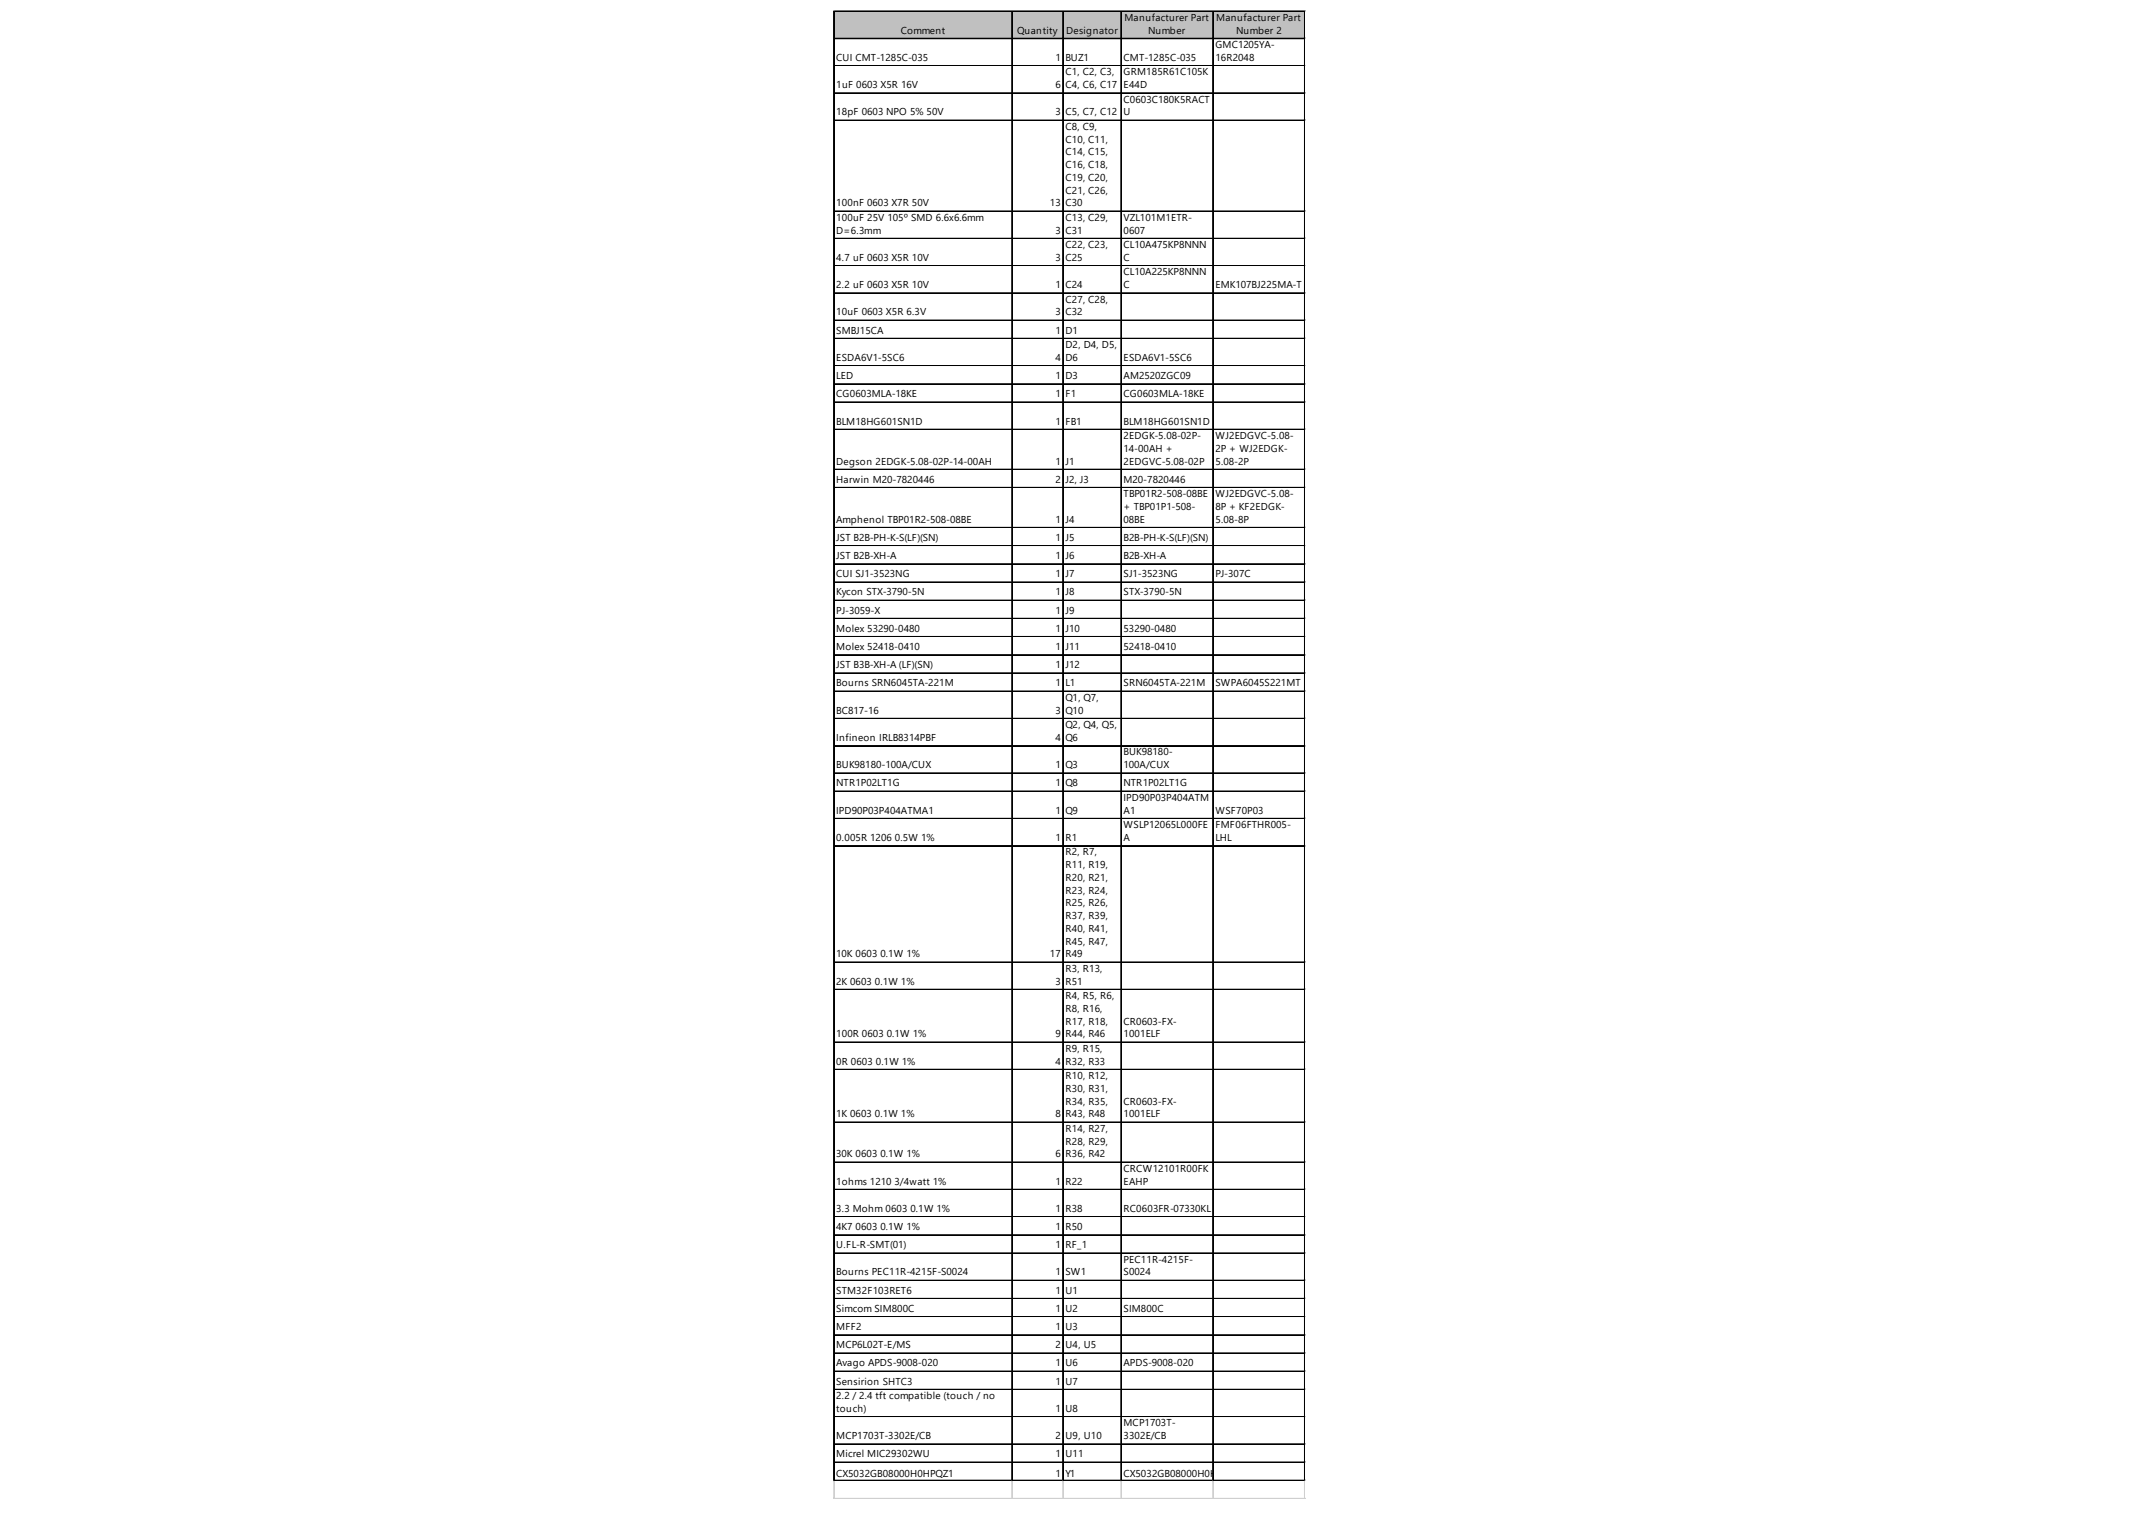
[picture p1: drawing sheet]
<svg xmlns="http://www.w3.org/2000/svg" width="297mm" height="210mm" viewBox="0 0 297 210" stroke-linecap="round" stroke-linejoin="round" font-family="sans-serif">
<defs><g id="words">
<g font-size="1.4">
<text x="125" y="4.7">Comment</text>
<text x="141.1" y="4.7">Quantity</text>
<text x="147.9" y="4.7">Designator</text>
<text x="156" y="2.9">Manufacturer Part</text>
<text x="159.3" y="4.7">Number</text>
<text x="168.7" y="2.9">Manufacturer Part</text>
<text x="171.5" y="4.7">Number 2</text>
<text x="116" y="8.4">CUI CMT-1285C-035</text>
<text x="146.4" y="8.4">1</text>
<text x="147.8" y="8.4">BUZ1</text>
<text x="147.8" y="10.5">C1, C2, C3,</text>
<text x="155.9" y="8.4">CMT-1285C-035</text>
<text x="155.9" y="10.5">GRM185R61C105K</text>
<text x="168.6" y="6.7">GMC1205YA-</text>
<text x="168.6" y="8.4">16R2048</text>
<text x="116" y="12.2">1uF 0603 X5R 16V</text>
<text x="116" y="16">18pF 0603 NPO 5% 50V</text>
<text x="146.4" y="12.2">6</text>
<text x="146.4" y="16">3</text>
<text x="147.8" y="12.2">C4, C6, C17</text>
<text x="147.8" y="16">C5, C7, C12</text>
<text x="155.9" y="12.2">E44D</text>
<text x="155.9" y="14.2">C0603C180K5RACT</text>
<text x="155.9" y="16">U</text>
<text x="147.8" y="18">C8, C9,</text>
<text x="147.8" y="19.8">C10, C11,</text>
<text x="147.8" y="21.6">C14, C15,</text>
<text x="147.8" y="23.3">C16, C18,</text>
<text x="116" y="28.6">100nF 0603 X7R 50V</text>
<text x="145.7" y="28.6">13</text>
<text x="147.8" y="25.1">C19, C20,</text>
<text x="147.8" y="26.9">C21, C26,</text>
<text x="147.8" y="28.6">C30</text>
<text x="116" y="30.6">100uF 25V 105º SMD 6.6x6.6mm</text>
<text x="116" y="32.4">D=6.3mm</text>
<text x="146.4" y="32.4">3</text>
<text x="147.8" y="30.6">C13, C29,</text>
<text x="147.8" y="32.4">C31</text>
<text x="147.8" y="34.4">C22, C23,</text>
<text x="155.9" y="30.6">VZL101M1ETR-</text>
<text x="155.9" y="32.4">0607</text>
<text x="155.9" y="34.4">CL10A475KP8NNN</text>
<text x="116" y="36.2">4.7 uF 0603 X5R 10V</text>
<text x="116" y="40">2.2 uF 0603 X5R 10V</text>
<text x="146.4" y="36.2">3</text>
<text x="146.4" y="40">1</text>
<text x="147.8" y="36.2">C25</text>
<text x="147.8" y="40">C24</text>
<text x="147.8" y="42">C27, C28,</text>
<text x="155.9" y="36.2">C</text>
<text x="155.9" y="38.2">CL10A225KP8NNN</text>
<text x="155.9" y="40">C</text>
<text x="168.6" y="40">EMK107BJ225MA-T</text>
<text x="116" y="43.8">10uF 0603 X5R 6.3V</text>
<text x="116" y="46.3">SMBJ15CA</text>
<text x="146.4" y="43.8">3</text>
<text x="146.4" y="46.3">1</text>
<text x="147.8" y="43.8">C32</text>
<text x="147.8" y="46.3">D1</text>
<text x="116" y="50.1">ESDA6V1-5SC6</text>
<text x="116" y="52.6">LED</text>
<text x="146.4" y="50.1">4</text>
<text x="146.4" y="52.6">1</text>
<text x="147.8" y="48.3">D2, D4, D5,</text>
<text x="147.8" y="50.1">D6</text>
<text x="147.8" y="52.6">D3</text>
<text x="155.9" y="50.1">ESDA6V1-5SC6</text>
<text x="155.9" y="52.6">AM2520ZGC09</text>
<text x="116" y="55.1">CG0603MLA-18KE</text>
<text x="116" y="58.9">BLM18HG601SN1D</text>
<text x="146.4" y="55.1">1</text>
<text x="146.4" y="58.9">1</text>
<text x="147.8" y="55.1">F1</text>
<text x="147.8" y="58.9">FB1</text>
<text x="155.9" y="55.1">CG0603MLA-18KE</text>
<text x="155.9" y="58.9">BLM18HG601SN1D</text>
<text x="116" y="64.4">Degson 2EDGK-5.08-02P-14-00AH</text>
<text x="146.4" y="64.4">1</text>
<text x="147.8" y="64.4">J1</text>
<text x="155.9" y="60.9">2EDGK-5.08-02P-</text>
<text x="155.9" y="62.7">14-00AH +</text>
<text x="155.9" y="64.4">2EDGVC-5.08-02P</text>
<text x="168.6" y="60.9">WJ2EDGVC-5.08-</text>
<text x="168.6" y="62.7">2P + WJ2EDGK-</text>
<text x="168.6" y="64.4">5.08-2P</text>
<text x="116" y="67">Harwin M20-7820446</text>
<text x="146.4" y="67">2</text>
<text x="147.8" y="67">J2, J3</text>
<text x="155.9" y="67">M20-7820446</text>
<text x="155.9" y="69">TBP01R2-508-08BE</text>
<text x="155.9" y="70.7">+ TBP01P1-508-</text>
<text x="168.6" y="69">WJ2EDGVC-5.08-</text>
<text x="168.6" y="70.7">8P + KF2EDGK-</text>
<text x="116" y="72.5">Amphenol TBP01R2-508-08BE</text>
<text x="116" y="75">JST B2B-PH-K-S(LF)(SN)</text>
<text x="116" y="77.6">JST B2B-XH-A</text>
<text x="146.4" y="72.5">1</text>
<text x="146.4" y="75">1</text>
<text x="146.4" y="77.6">1</text>
<text x="147.8" y="72.5">J4</text>
<text x="147.8" y="75">J5</text>
<text x="147.8" y="77.6">J6</text>
<text x="155.9" y="72.5">08BE</text>
<text x="155.9" y="75">B2B-PH-K-S(LF)(SN)</text>
<text x="155.9" y="77.6">B2B-XH-A</text>
<text x="168.6" y="72.5">5.08-8P</text>
<text x="116" y="80.1">CUI SJ1-3523NG</text>
<text x="116" y="82.6">Kycon STX-3790-5N</text>
<text x="146.4" y="80.1">1</text>
<text x="146.4" y="82.6">1</text>
<text x="147.8" y="80.1">J7</text>
<text x="147.8" y="82.6">J8</text>
<text x="155.9" y="80.1">SJ1-3523NG</text>
<text x="155.9" y="82.6">STX-3790-5N</text>
<text x="168.6" y="80.1">PJ-307C</text>
<text x="116" y="85.1">PJ-3059-X</text>
<text x="116" y="87.7">Molex 53290-0480</text>
<text x="146.4" y="85.1">1</text>
<text x="146.4" y="87.7">1</text>
<text x="147.8" y="85.1">J9</text>
<text x="147.8" y="87.7">J10</text>
<text x="155.9" y="87.7">53290-0480</text>
<text x="116" y="90.2">Molex 52418-0410</text>
<text x="116" y="92.7">JST B3B-XH-A (LF)(SN)</text>
<text x="116" y="95.2">Bourns SRN6045TA-221M</text>
<text x="146.4" y="90.2">1</text>
<text x="146.4" y="92.7">1</text>
<text x="146.4" y="95.2">1</text>
<text x="147.8" y="90.2">J11</text>
<text x="147.8" y="92.7">J12</text>
<text x="147.8" y="95.2">L1</text>
<text x="155.9" y="90.2">52418-0410</text>
<text x="155.9" y="95.2">SRN6045TA-221M</text>
<text x="168.6" y="95.2">SWPA6045S221MT</text>
<text x="116" y="99">BC817-16</text>
<text x="146.4" y="99">3</text>
<text x="147.8" y="97.2">Q1, Q7,</text>
<text x="147.8" y="99">Q10</text>
<text x="147.8" y="101">Q2, Q4, Q5,</text>
<text x="116" y="102.8">Infineon IRLB8314PBF</text>
<text x="116" y="106.6">BUK98180-100A/CUX</text>
<text x="146.4" y="102.8">4</text>
<text x="146.4" y="106.6">1</text>
<text x="147.8" y="102.8">Q6</text>
<text x="147.8" y="106.6">Q3</text>
<text x="155.9" y="104.8">BUK98180-</text>
<text x="155.9" y="106.6">100A/CUX</text>
<text x="116" y="109.1">NTR1P02LT1G</text>
<text x="116" y="112.9">IPD90P03P404ATMA1</text>
<text x="146.4" y="109.1">1</text>
<text x="146.4" y="112.9">1</text>
<text x="147.8" y="109.1">Q8</text>
<text x="147.8" y="112.9">Q9</text>
<text x="155.9" y="109.1">NTR1P02LT1G</text>
<text x="155.9" y="111.1">IPD90P03P404ATM</text>
<text x="155.9" y="112.9">A1</text>
<text x="168.6" y="112.9">WSF70P03</text>
<text x="116" y="116.7">0.005R 1206 0.5W 1%</text>
<text x="146.4" y="116.7">1</text>
<text x="147.8" y="116.7">R1</text>
<text x="147.8" y="118.7">R2, R7,</text>
<text x="155.9" y="114.9">WSLP12065L000FE</text>
<text x="155.9" y="116.7">A</text>
<text x="168.6" y="114.9">FMF06FTHR005-</text>
<text x="168.6" y="116.7">LHL</text>
<text x="147.8" y="120.4">R11, R19,</text>
<text x="147.8" y="122.2">R20, R21,</text>
<text x="147.8" y="124">R23, R24,</text>
<text x="147.8" y="125.7">R25, R26,</text>
<text x="147.8" y="127.5">R37, R39,</text>
<text x="147.8" y="129.3">R40, R41,</text>
<text x="147.8" y="131">R45, R47,</text>
<text x="116" y="132.8">10K 0603 0.1W 1%</text>
<text x="116" y="136.6">2K 0603 0.1W 1%</text>
<text x="145.7" y="132.8">17</text>
<text x="146.4" y="136.6">3</text>
<text x="147.8" y="132.8">R49</text>
<text x="147.8" y="134.8">R3, R13,</text>
<text x="147.8" y="136.6">R51</text>
<text x="116" y="143.9">100R 0603 0.1W 1%</text>
<text x="146.4" y="143.9">9</text>
<text x="147.8" y="138.6">R4, R5, R6,</text>
<text x="147.8" y="140.4">R8, R16,</text>
<text x="147.8" y="142.1">R17, R18,</text>
<text x="147.8" y="143.9">R44, R46</text>
<text x="155.9" y="142.1">CR0603-FX-</text>
<text x="155.9" y="143.9">1001ELF</text>
<text x="116" y="147.7">0R 0603 0.1W 1%</text>
<text x="146.4" y="147.7">4</text>
<text x="147.8" y="145.9">R9, R15,</text>
<text x="147.8" y="147.7">R32, R33</text>
<text x="147.8" y="149.7">R10, R12,</text>
<text x="116" y="155">1K 0603 0.1W 1%</text>
<text x="146.4" y="155">8</text>
<text x="147.8" y="151.5">R30, R31,</text>
<text x="147.8" y="153.2">R34, R35,</text>
<text x="147.8" y="155">R43, R48</text>
<text x="155.9" y="153.2">CR0603-FX-</text>
<text x="155.9" y="155">1001ELF</text>
<text x="116" y="160.6">30K 0603 0.1W 1%</text>
<text x="146.4" y="160.6">6</text>
<text x="147.8" y="157">R14, R27,</text>
<text x="147.8" y="158.8">R28, R29,</text>
<text x="147.8" y="160.6">R36, R42</text>
<text x="116" y="164.3">1ohms 1210 3/4watt 1%</text>
<text x="146.4" y="164.3">1</text>
<text x="147.8" y="164.3">R22</text>
<text x="155.9" y="162.6">CRCW12101R00FK</text>
<text x="155.9" y="164.3">EAHP</text>
<text x="116" y="168.1">3.3 Mohm 0603 0.1W 1%</text>
<text x="116" y="170.6">4K7 0603 0.1W 1%</text>
<text x="116" y="173.2">U.FL-R-SMT(01)</text>
<text x="146.4" y="168.1">1</text>
<text x="146.4" y="170.6">1</text>
<text x="146.4" y="173.2">1</text>
<text x="147.8" y="168.1">R38</text>
<text x="147.8" y="170.6">R50</text>
<text x="147.8" y="173.2">RF_1</text>
<text x="155.9" y="168.1">RC0603FR-07330KL</text>
<text x="116" y="177">Bourns PEC11R-4215F-S0024</text>
<text x="116" y="179.5">STM32F103RET6</text>
<text x="146.4" y="177">1</text>
<text x="146.4" y="179.5">1</text>
<text x="147.8" y="177">SW1</text>
<text x="147.8" y="179.5">U1</text>
<text x="155.9" y="175.2">PEC11R-4215F-</text>
<text x="155.9" y="177">S0024</text>
<text x="116" y="182">Simcom SIM800C</text>
<text x="116" y="184.5">MFF2</text>
<text x="146.4" y="182">1</text>
<text x="146.4" y="184.5">1</text>
<text x="147.8" y="182">U2</text>
<text x="147.8" y="184.5">U3</text>
<text x="155.9" y="182">SIM800C</text>
<text x="116" y="187">MCP6L02T-E/MS</text>
<text x="116" y="189.6">Avago APDS-9008-020</text>
<text x="146.4" y="187">2</text>
<text x="146.4" y="189.6">1</text>
<text x="147.8" y="187">U4, U5</text>
<text x="147.8" y="189.6">U6</text>
<text x="155.9" y="189.6">APDS-9008-020</text>
<text x="116" y="192.1">Sensirion SHTC3</text>
<text x="116" y="194.1">2.2 / 2.4 tft compatible (touch / no</text>
<text x="116" y="195.9">touch)</text>
<text x="146.4" y="192.1">1</text>
<text x="146.4" y="195.9">1</text>
<text x="147.8" y="192.1">U7</text>
<text x="147.8" y="195.9">U8</text>
<text x="155.9" y="197.9">MCP1703T-</text>
<text x="116" y="199.7">MCP1703T-3302E/CB</text>
<text x="116" y="202.2">Micrel MIC29302WU</text>
<text x="146.4" y="199.7">2</text>
<text x="146.4" y="202.2">1</text>
<text x="147.8" y="199.7">U9, U10</text>
<text x="147.8" y="202.2">U11</text>
<text x="155.9" y="199.7">3302E/CB</text>
<text x="116" y="205">CX5032GB08000H0HPQZ1</text>
<text x="146.4" y="205">1</text>
<text x="147.8" y="205">Y1</text>
<text x="155.9" y="205">CX5032GB08000H0HPQZ1</text>
</g>
</g></defs>
<path d="M115.7 1.6h65.4v3.8h-65.4z" fill="#c0c0c0"/>
<g fill="none" stroke="#000" stroke-width=".14">
<path d="M115.6 1.5v204M115.7 1.5v204M115.8 1.5h65.3M115.8 1.6h65.3M115.8 5.3h65.3M115.8 5.4h65.3M115.8 9.1h65.3M115.8 12.9h65.3M115.8 16.7h65.3M140.4 1.6v203.9M147.4 1.6v203.9M147.5 1.6v203.9"/>
<path d="M155.5 1.6v203.9M155.6 1.6v203.9M168.2 1.6v203.9M168.3 1.6v203.9M181 1.6v203.9M115.8 29.3h65.3M115.8 33.1h65.3M115.8 36.8h65.3M115.8 36.9h65.3M115.8 40.6h65.3M115.8 40.7h65.3M115.8 44.4h65.3"/>
<path d="M115.8 44.5h65.3M115.8 46.9h65.3M115.8 47h65.3M115.8 50.7h65.3M115.8 50.8h65.3M115.8 53.2h65.3M115.8 53.3h65.3M115.8 55.8h65.3M115.8 59.5h65.3M115.8 59.6h65.3M115.8 65.1h65.3M115.8 65.2h65.3"/>
<path d="M115.8 67.6h65.3M115.8 67.7h65.3M115.8 73.2h65.3M115.8 75.7h65.3M115.8 78.2h65.3M115.8 78.3h65.3M115.8 80.7h65.3M115.8 80.8h65.3M115.8 83.3h65.3M115.8 85.8h65.3M115.8 88.3h65.3M115.8 88.4h65.3"/>
<path d="M115.8 90.8h65.3M115.8 90.9h65.3M115.8 93.3h65.3M115.8 93.4h65.3M115.8 95.9h65.3M115.8 99.6h65.3M115.8 99.7h65.3M115.8 103.4h65.3M115.8 103.5h65.3M115.8 107.2h65.3M115.8 107.3h65.3M115.8 109.7h65.3"/>
<path d="M115.8 109.8h65.3M115.8 113.5h65.3M115.8 113.6h65.3M115.8 117.3h65.3M115.8 117.4h65.3M115.8 133.5h65.3M115.8 137.2h65.3M115.8 137.3h65.3M115.8 144.6h65.3M115.8 148.3h65.3M115.8 148.4h65.3M115.8 155.7h65.3"/>
<path d="M115.8 161.2h65.3M115.8 161.3h65.3M115.8 165h65.3M115.8 168.8h65.3M115.8 171.3h65.3M115.8 171.4h65.3M115.8 173.8h65.3M115.8 173.9h65.3M115.8 177.6h65.3M115.8 177.7h65.3M115.8 180.1h65.3M115.8 180.2h65.3"/>
<path d="M115.8 182.6h65.3M115.8 182.7h65.3M115.8 185.2h65.3M115.8 187.7h65.3M115.8 187.8h65.3M115.8 190.2h65.3M115.8 190.3h65.3M115.8 192.7h65.3M115.8 192.8h65.3M115.8 196.5h65.3M115.8 196.6h65.3M115.8 200.3h65.3"/>
<path d="M115.8 200.4h65.3M115.8 202.8h65.3M115.8 202.9h65.3M115.8 205.3h65.3M115.8 205.4h65.3"/>
</g>
<path d="M181.1 1.5h.1M115.6 205.5v2.4M115.7 205.5v2.4M140.4 205.5v2.4M147.4 205.5v2.4M147.5 205.5v2.4M155.5 205.5v2.4M155.6 205.5v2.4M168.2 205.5v2.4M168.3 205.5v2.4M181 205.5v2.4" fill="none" stroke="#d4d4d4" stroke-width=".14"/>
<path d="M181.1 1.5l.1 .1z" fill="#d4d4d4"/>
<path d="M181.1 5.3h.1" fill="none" stroke="#d4d4d4" stroke-width=".14"/>
<path d="M181.1 5.3l.1 .1z" fill="#d4d4d4"/>
<path d="M181.1 9.1h.1" fill="none" stroke="#d4d4d4" stroke-width=".14"/>
<path d="M181.1 9.1l.1 .1z" fill="#d4d4d4"/>
<path d="M181.1 12.9h.1" fill="none" stroke="#d4d4d4" stroke-width=".14"/>
<path d="M181.1 12.9l.1 .1z" fill="#d4d4d4"/>
<path d="M181.1 16.7h.1" fill="none" stroke="#d4d4d4" stroke-width=".14"/>
<path d="M181.1 16.7l.1 .1z" fill="#d4d4d4"/>
<path d="M181.1 29.3h.1" fill="none" stroke="#d4d4d4" stroke-width=".14"/>
<path d="M181.1 29.3l.1 .1z" fill="#d4d4d4"/>
<path d="M181.1 33.1h.1" fill="none" stroke="#d4d4d4" stroke-width=".14"/>
<path d="M181.1 33.1l.1 .1z" fill="#d4d4d4"/>
<path d="M181.1 36.8h.1" fill="none" stroke="#d4d4d4" stroke-width=".14"/>
<path d="M181.1 36.8l.1 .2z" fill="#d4d4d4"/>
<path d="M181.1 40.6h.1" fill="none" stroke="#d4d4d4" stroke-width=".14"/>
<path d="M181.1 40.6l.1 .1z" fill="#d4d4d4"/>
<path d="M181.1 44.4h.1" fill="none" stroke="#d4d4d4" stroke-width=".14"/>
<path d="M181.1 44.4l.1 .1z" fill="#d4d4d4"/>
<path d="M181.1 46.9h.1" fill="none" stroke="#d4d4d4" stroke-width=".14"/>
<path d="M181.1 46.9l.1 .2z" fill="#d4d4d4"/>
<path d="M181.1 50.7h.1" fill="none" stroke="#d4d4d4" stroke-width=".14"/>
<path d="M181.1 50.7l.1 .1z" fill="#d4d4d4"/>
<path d="M181.1 53.2h.1" fill="none" stroke="#d4d4d4" stroke-width=".14"/>
<path d="M181.1 53.2l.1 .2z" fill="#d4d4d4"/>
<path d="M181.1 55.8h.1" fill="none" stroke="#d4d4d4" stroke-width=".14"/>
<path d="M181.1 55.8l.1 .1z" fill="#d4d4d4"/>
<path d="M181.1 59.5h.1" fill="none" stroke="#d4d4d4" stroke-width=".14"/>
<path d="M181.1 59.5l.1 .2z" fill="#d4d4d4"/>
<path d="M181.1 65.1h.1" fill="none" stroke="#d4d4d4" stroke-width=".14"/>
<path d="M181.1 65.1l.1 .1z" fill="#d4d4d4"/>
<path d="M181.1 67.6h.1" fill="none" stroke="#d4d4d4" stroke-width=".14"/>
<path d="M181.1 67.6l.1 .1z" fill="#d4d4d4"/>
<path d="M181.1 73.2h.1" fill="none" stroke="#d4d4d4" stroke-width=".14"/>
<path d="M181.1 73.2l.1 .1z" fill="#d4d4d4"/>
<path d="M181.1 75.7h.1" fill="none" stroke="#d4d4d4" stroke-width=".14"/>
<path d="M181.1 75.7l.1 .1z" fill="#d4d4d4"/>
<path d="M181.1 78.2h.1" fill="none" stroke="#d4d4d4" stroke-width=".14"/>
<path d="M181.1 78.2l.1 .1z" fill="#d4d4d4"/>
<path d="M181.1 80.7h.1" fill="none" stroke="#d4d4d4" stroke-width=".14"/>
<path d="M181.1 80.7l.1 .2z" fill="#d4d4d4"/>
<path d="M181.1 83.3h.1" fill="none" stroke="#d4d4d4" stroke-width=".14"/>
<path d="M181.1 83.3l.1 .1z" fill="#d4d4d4"/>
<path d="M181.1 85.8h.1" fill="none" stroke="#d4d4d4" stroke-width=".14"/>
<path d="M181.1 85.8l.1 .1z" fill="#d4d4d4"/>
<path d="M181.1 88.3h.1" fill="none" stroke="#d4d4d4" stroke-width=".14"/>
<path d="M181.1 88.3l.1 .1z" fill="#d4d4d4"/>
<path d="M181.1 90.8h.1" fill="none" stroke="#d4d4d4" stroke-width=".14"/>
<path d="M181.1 90.8l.1 .1z" fill="#d4d4d4"/>
<path d="M181.1 93.3h.1" fill="none" stroke="#d4d4d4" stroke-width=".14"/>
<path d="M181.1 93.3l.1 .2z" fill="#d4d4d4"/>
<path d="M181.1 95.9h.1" fill="none" stroke="#d4d4d4" stroke-width=".14"/>
<path d="M181.1 95.9l.1 .1z" fill="#d4d4d4"/>
<path d="M181.1 99.6h.1" fill="none" stroke="#d4d4d4" stroke-width=".14"/>
<path d="M181.1 99.6l.1 .2z" fill="#d4d4d4"/>
<path d="M181.1 103.4h.1" fill="none" stroke="#d4d4d4" stroke-width=".14"/>
<path d="M181.1 103.4l.1 .2z" fill="#d4d4d4"/>
<path d="M181.1 107.2h.1" fill="none" stroke="#d4d4d4" stroke-width=".14"/>
<path d="M181.1 107.2l.1 .1z" fill="#d4d4d4"/>
<path d="M181.1 109.7h.1" fill="none" stroke="#d4d4d4" stroke-width=".14"/>
<path d="M181.1 109.7l.1 .2z" fill="#d4d4d4"/>
<path d="M181.1 113.5h.1" fill="none" stroke="#d4d4d4" stroke-width=".14"/>
<path d="M181.1 113.5l.1 .2z" fill="#d4d4d4"/>
<path d="M181.1 117.3h.1" fill="none" stroke="#d4d4d4" stroke-width=".14"/>
<path d="M181.1 117.3l.1 .1z" fill="#d4d4d4"/>
<path d="M181.1 133.5h.1" fill="none" stroke="#d4d4d4" stroke-width=".14"/>
<path d="M181.1 133.5l.1 .1z" fill="#d4d4d4"/>
<path d="M181.1 137.2h.1" fill="none" stroke="#d4d4d4" stroke-width=".14"/>
<path d="M181.1 137.2l.1 .2z" fill="#d4d4d4"/>
<path d="M181.1 144.6h.1" fill="none" stroke="#d4d4d4" stroke-width=".14"/>
<path d="M181.1 144.6l.1 .1z" fill="#d4d4d4"/>
<path d="M181.1 148.3h.1" fill="none" stroke="#d4d4d4" stroke-width=".14"/>
<path d="M181.1 148.3l.1 .2z" fill="#d4d4d4"/>
<path d="M181.1 155.7h.1" fill="none" stroke="#d4d4d4" stroke-width=".14"/>
<path d="M181.1 155.7l.1 .1z" fill="#d4d4d4"/>
<path d="M181.1 161.2h.1" fill="none" stroke="#d4d4d4" stroke-width=".14"/>
<path d="M181.1 161.2l.1 .1z" fill="#d4d4d4"/>
<path d="M181.1 165h.1" fill="none" stroke="#d4d4d4" stroke-width=".14"/>
<path d="M181.1 165l.1 .1z" fill="#d4d4d4"/>
<path d="M181.1 168.8h.1" fill="none" stroke="#d4d4d4" stroke-width=".14"/>
<path d="M181.1 168.8l.1 .1z" fill="#d4d4d4"/>
<path d="M181.1 171.3h.1" fill="none" stroke="#d4d4d4" stroke-width=".14"/>
<path d="M181.1 171.3l.1 .1z" fill="#d4d4d4"/>
<path d="M181.1 173.8h.1" fill="none" stroke="#d4d4d4" stroke-width=".14"/>
<path d="M181.1 173.8l.1 .1z" fill="#d4d4d4"/>
<path d="M181.1 177.6h.1" fill="none" stroke="#d4d4d4" stroke-width=".14"/>
<path d="M181.1 177.6l.1 .1z" fill="#d4d4d4"/>
<path d="M181.1 180.1h.1" fill="none" stroke="#d4d4d4" stroke-width=".14"/>
<path d="M181.1 180.1l.1 .1z" fill="#d4d4d4"/>
<path d="M181.1 182.6h.1" fill="none" stroke="#d4d4d4" stroke-width=".14"/>
<path d="M181.1 182.6l.1 .2z" fill="#d4d4d4"/>
<path d="M181.1 185.2h.1" fill="none" stroke="#d4d4d4" stroke-width=".14"/>
<path d="M181.1 185.2l.1 .1z" fill="#d4d4d4"/>
<path d="M181.1 187.7h.1" fill="none" stroke="#d4d4d4" stroke-width=".14"/>
<path d="M181.1 187.7l.1 .1z" fill="#d4d4d4"/>
<path d="M181.1 190.2h.1" fill="none" stroke="#d4d4d4" stroke-width=".14"/>
<path d="M181.1 190.2l.1 .1z" fill="#d4d4d4"/>
<path d="M181.1 192.7h.1" fill="none" stroke="#d4d4d4" stroke-width=".14"/>
<path d="M181.1 192.7l.1 .2z" fill="#d4d4d4"/>
<path d="M181.1 196.5h.1" fill="none" stroke="#d4d4d4" stroke-width=".14"/>
<path d="M181.1 196.5l.1 .1z" fill="#d4d4d4"/>
<path d="M181.1 200.3h.1" fill="none" stroke="#d4d4d4" stroke-width=".14"/>
<path d="M181.1 200.3l.1 .1z" fill="#d4d4d4"/>
<path d="M181.1 202.8h.1" fill="none" stroke="#d4d4d4" stroke-width=".14"/>
<path d="M181.1 202.8l.1 .2z" fill="#d4d4d4"/>
<path d="M181.1 205.3h.1" fill="none" stroke="#d4d4d4" stroke-width=".14"/>
<path d="M181.1 205.3l.1 .2z" fill="#d4d4d4"/>
<path d="M115.6 207.9h65.6" fill="none" stroke="#d4d4d4" stroke-width=".14"/>
<use href="#words"/>
</svg>
